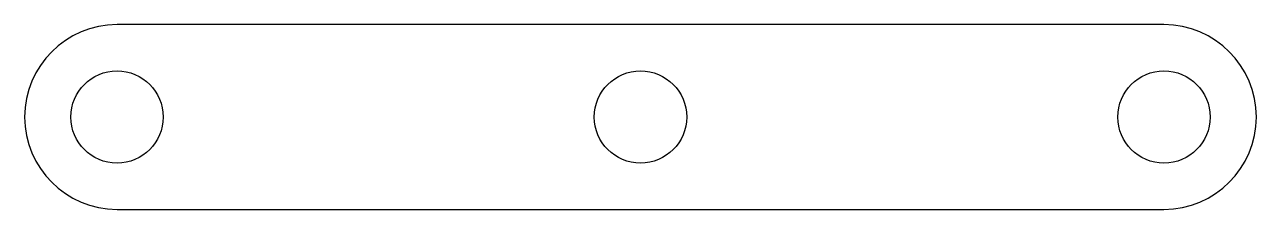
# Model space of a CAD drawing. Header units: millimetres. Extents: x -20 to 20, y -3 to 3.
import ezdxf

# ---------------------------------------------------------------- set-up
doc = ezdxf.new("R2010")
doc.units = ezdxf.units.MM

msp = doc.modelspace()

# ---------------------------------------------------------------- linework, layer by layer
at = {"color": 7, "linetype": 'Continuous', "lineweight": 25}
for p, q in [((17, 3), (-17, 3)), ((-17, -3), (17, -3))]:
    msp.add_line(p, q, dxfattribs=at)
for centre in [(-17, 0), (0, 0), (17, 0)]:
    msp.add_circle(centre, 1.5, dxfattribs=at)
for centre, start, end in [((-17, 0), 90, 270), ((17, 0), 270, 90)]:
    msp.add_arc(centre, 3, start, end, dxfattribs=at)

doc.saveas('drawing.dxf')
